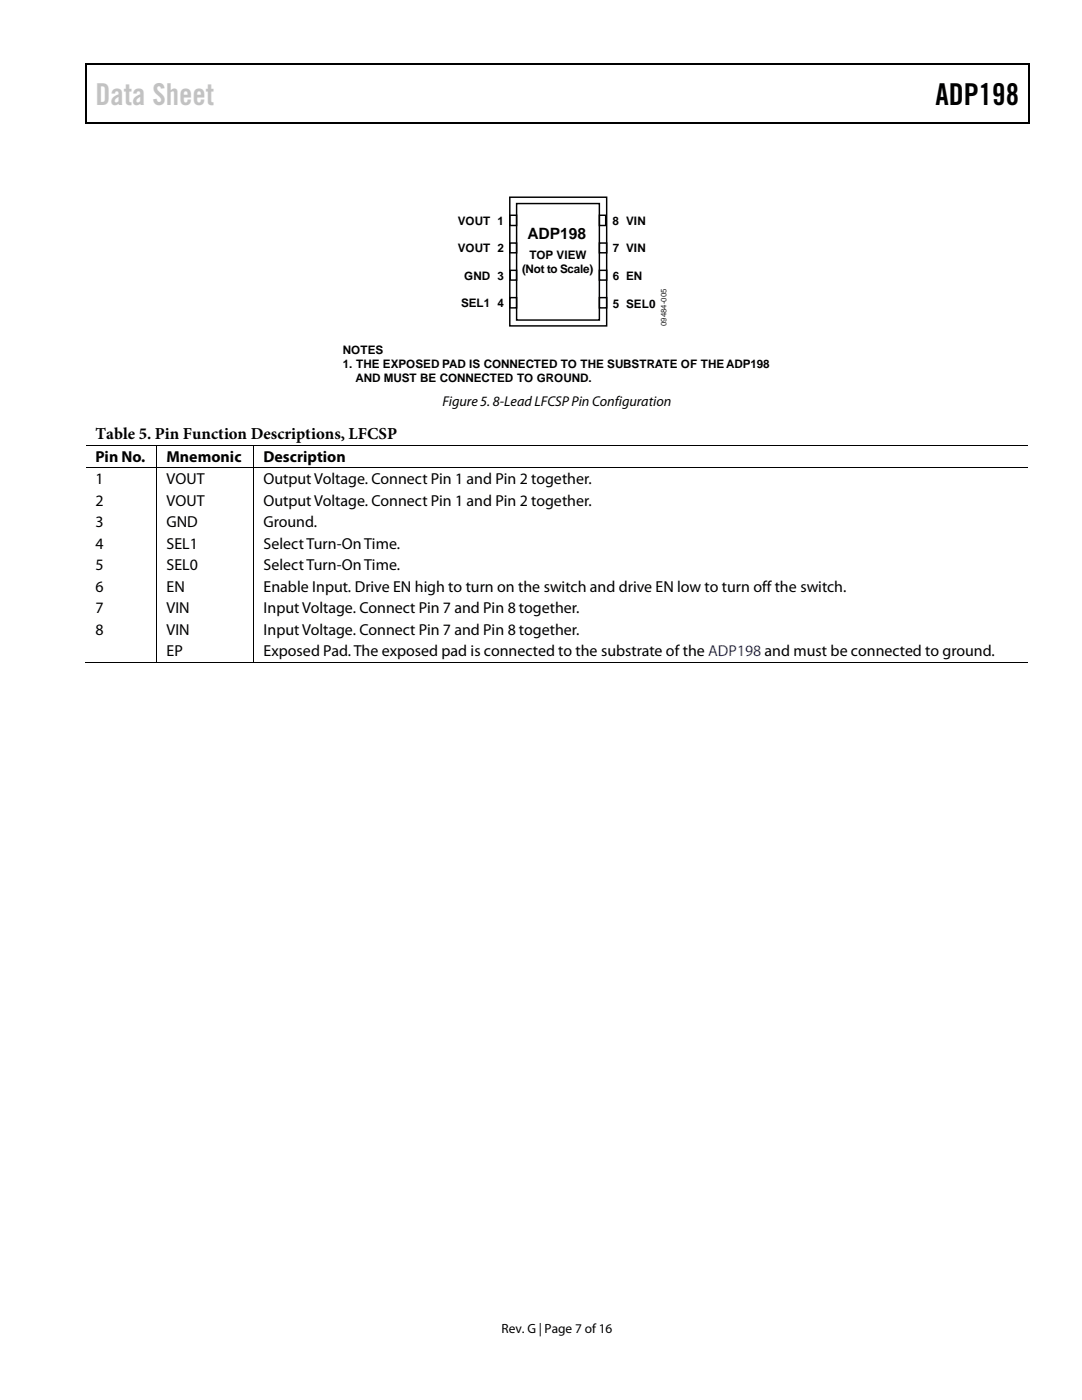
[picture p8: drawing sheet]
<svg xmlns="http://www.w3.org/2000/svg" width="216mm" height="279mm" viewBox="0 0 216 279" stroke-linecap="round" stroke-linejoin="round" font-family="sans-serif">
<defs><g id="words">
<text font-size="6" fill="#c2c2c2" x="19" y="20.9">Data Sheet</text>
<text font-size="6" x="186.7" y="20.9">ADP198</text>
<text font-size="3.3" x="19" y="87.6">Table 5. Pin Function Descriptions, LFCSP</text>
<g font-size="3.2">
<text x="19" y="92.2">Pin No.</text>
<text x="33.2" y="92.2">Mnemonic</text>
<text x="52.6" y="92.2">Description</text>
<text x="19" y="96.6">1</text>
<text x="19" y="100.9">2</text>
<text x="33.2" y="96.6">VOUT</text>
<text x="33.2" y="100.9">VOUT</text>
<text x="52.6" y="96.6">Output Voltage. Connect Pin 1 and Pin 2 together.</text>
<text x="52.6" y="100.9">Output Voltage. Connect Pin 1 and Pin 2 together.</text>
<text x="19" y="105.2">3</text>
<text x="33.2" y="105.2">GND</text>
<text x="52.6" y="105.2">Ground.</text>
<text x="19" y="109.5">4</text>
<text x="19" y="113.8">5</text>
<text x="33.2" y="109.5">SEL1</text>
<text x="33.2" y="113.8">SEL0</text>
<text x="52.6" y="109.5">SelectTurn-On Time.</text>
<text x="52.6" y="113.8">SelectTurn-OnTime.</text>
<text x="19" y="118.1">6</text>
<text x="33.2" y="118.1">EN</text>
<text x="52.6" y="118.1">Enable Input. Drive EN high to turn on the switch and drive EN low to turn off the switch.</text>
<text x="19" y="122.4">7</text>
<text x="33.2" y="122.4">VIN</text>
<text x="52.6" y="122.4">Input Voltage. Connect Pin 7 and Pin 8 together.</text>
<text x="19" y="126.7">8</text>
<text x="33.2" y="126.7">VIN</text>
<text x="33.2" y="131">EP</text>
<text x="52.6" y="126.7">Input Voltage. Connect Pin 7 and Pin 8 together.</text>
<text x="52.6" y="131">Exposed Pad. The exposed pad is connected to the substrate of the ADP198 and must be connected to ground.</text>
</g>
<text font-size="3.1" x="105.2" y="47.7">ADP198</text>
<text font-size="2.8" x="88.3" y="80.9">Figure 5. 8-Lead LFCSP Pin Configuration</text>
<text font-size="2.7" x="100.1" y="266">Rev. G | Page 7 of16</text>
<g font-size="2.3">
<text x="91.3" y="44.9">VOUT 1</text>
<text x="122.2" y="44.8">8 VIN</text>
<text x="91.3" y="50.3">VOUT 2</text>
<text x="105.7" y="51.7">TOP VIEW</text>
<text x="122.3" y="50.2">7 VIN</text>
<text x="92.6" y="55.8">GND 3</text>
<text x="104.2" y="54.5">(Not to Scale)</text>
<text x="122.3" y="55.8">6 EN</text>
<text x="92" y="61.3">SEL1</text>
<text x="99.3" y="61.3">4</text>
<text x="122.3" y="61.4">5 SEL0</text>
<text x="68.4" y="70.6">NOTES</text>
<text x="68.4" y="73.4">1. THE EXPOSED PAD IS CONNECTED TO THE SUBSTRATE OF THEADP198</text>
<text x="70.9" y="76.2">AND MUST BE CONNECTED TO GROUND.</text>
</g>
<text font-size="1.6" fill="#231f20" x="133" y="65.1" transform="rotate(-90 133 65.1)">09484-005</text>
</g></defs>
<g fill="#000">
<path d="M17 12.7h.3v1h-.3zM17 12.7h.3v.3h-.3zM82.5 12.7h.3v.3h-.3zM205.2 12.7h.2v1h-.2zM205.2 12.7h.2v.3h-.2zM17 24.4h.3v.2h-.3zM82.3 24.4h.2v.2h-.2zM205.2 24.4h.2v.2h-.2zM31.2 88.8h.2v.1h-.2zM31.2 93.3h.2v.2h-.2zM50.6 88.8h.2v.1h-.2zM50.6 93.3h.2v.2h-.2z"/>
<path d="M31.2 132.2h.2v.1h-.2zM50.6 132.2h.2v.1h-.2z"/>
</g>
<path d="M17.1 13.7v10.7M17.3 12.8h65.2M82.8 12.8h122.4M205.3 13.7v10.7M17.3 24.5h187.9" fill="none" stroke="#000" stroke-width=".25"/>
<path d="M101.7 39.4h19.4v25.6h-19.4zM101.7 43h1.4v2h-1.4zM101.7 48.5h1.4v1.9h-1.4zM101.7 59.4h1.4v2h-1.4zM101.8 54h1.3v1.9h-1.3zM103.1 40.6h16.5v23.3h-16.5zM119.6 43h1.3v2h-1.3zM119.6 48.5h1.5v1.9h-1.5zM119.6 54h1.5v1.9h-1.5zM119.6 59.4h1.5v2h-1.5z" fill="none" stroke="#000" stroke-width=".29"/>
<g fill="none" stroke="#000" stroke-width=".2">
<path d="M17.1 88.9h14.1M17.1 93.4h14.1M31.3 88.9v4.4M31.3 93.5v38.7M31.4 88.9h19.2M31.4 93.4h19.2M50.7 88.9v4.4M50.7 93.5v38.7M50.8 88.9h154.3M50.8 93.4h154.3M16.9 132.2h14.3M31.4 132.2h19.2"/>
<path d="M50.8 132.2h154.3"/>
</g>
<use href="#words"/>
</svg>
